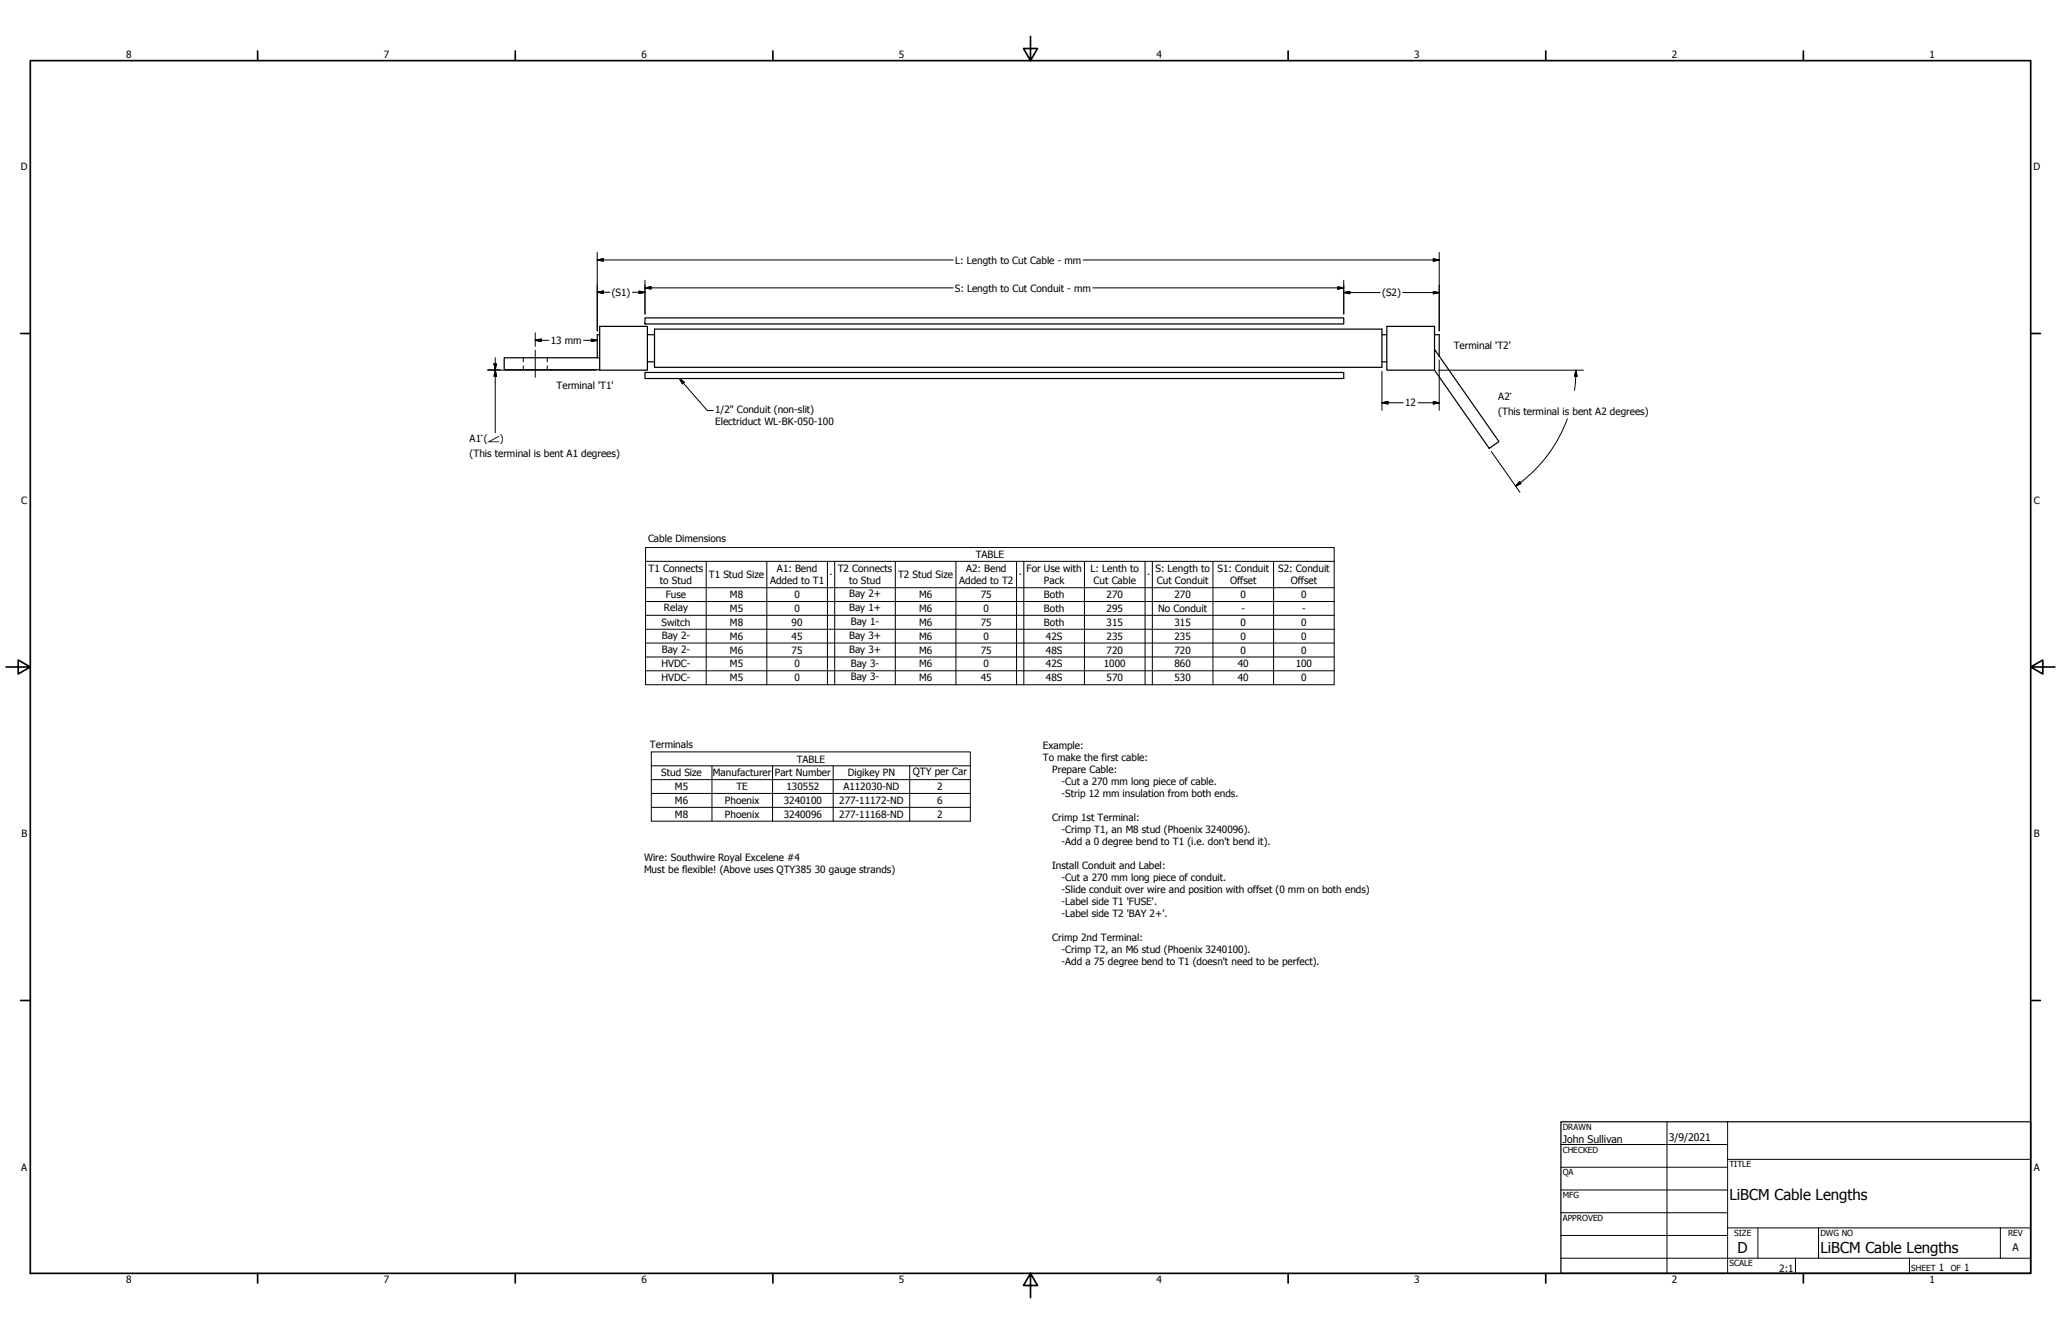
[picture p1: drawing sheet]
<svg xmlns="http://www.w3.org/2000/svg" width="864mm" height="559mm" viewBox="0 0 864 559" stroke-linecap="round" stroke-linejoin="round" font-family="sans-serif">
<defs><g id="words">
<g font-size="6.3">
<text x="724.7" y="502.8">LiBCM Cable Lengths</text>
<text x="728.1" y="524.9">D</text>
<text x="762.8" y="525">LiBCM Cable Lengths</text>
</g>
<g font-size="4.4">
<text x="654.8" y="478.6">John Sullivan</text>
<text x="699.3" y="478">3/9/2021</text>
<text x="843.2" y="524.2">A</text>
</g>
<g font-size="4.2">
<text x="52.8" y="24.4">8</text>
<text x="160.8" y="24.4">7</text>
<text x="268.7" y="24.4">6</text>
<text x="376.7" y="24.4">5</text>
<text x="484.6" y="24.4">4</text>
<text x="592.6" y="24.4">3</text>
<text x="700.5" y="24.4">2</text>
<text x="808.5" y="24.4">1</text>
<text x="8.8" y="71.4">D</text>
<text x="852" y="71.4">D</text>
<text x="400.2" y="110.4">L: Length to Cut Cable - mm</text>
<text x="256.3" y="124">(S1)</text>
<text x="400.1" y="122.1">S: Length to Cut Conduit - mm</text>
<text x="579.2" y="124.1">(S2)</text>
<text x="230.8" y="144.1">13 mm</text>
<text x="609.2" y="146.2">Terminal 'T2'</text>
<text x="233.2" y="162.8">Terminal 'T1'</text>
<text x="627.8" y="167.4">A2°</text>
<text x="299.7" y="173.1">1/2&quot; Conduit (non-slit)</text>
<text x="588.8" y="170.2">12</text>
<text x="627.8" y="173.7">(This terminal is bent A2 degrees)</text>
<text x="299.7" y="178.1">Electriduct WL-BK-050-100</text>
<text x="196.8" y="185.3">A1°(∠)</text>
<text x="196.8" y="191.6">(This terminal is bent A1 degrees)</text>
<text x="8.9" y="211.1">C</text>
<text x="852.2" y="211.1">C</text>
<text x="271.5" y="227.1">Cable Dimensions</text>
<text x="408.9" y="233.7">TABLE</text>
<text x="271.8" y="239.6">T1 Connects</text>
<text x="325.6" y="239.7">A1: Bend</text>
<text x="351" y="239.6">T2 Connects</text>
<text x="404.8" y="239.7">A2: Bend</text>
<text x="430.1" y="239.7">For Use with</text>
<text x="457" y="239.7">L: Lenth to</text>
<text x="484.2" y="239.7">S: Length to</text>
<text x="510.2" y="239.7">S1: Conduit</text>
<text x="535.6" y="239.7">S2: Conduit</text>
<text x="276.5" y="244.7">to Stud</text>
<text x="297.1" y="242.2">T1 Stud Size</text>
<text x="322.7" y="244.7">Added to T1</text>
<text x="347.6" y="240.9">.</text>
<text x="355.8" y="244.7">to Stud</text>
<text x="376.3" y="242.2">T2 Stud Size</text>
<text x="402" y="244.7">Added to T2</text>
<text x="426.8" y="240.9">.</text>
<text x="437.5" y="244.7">Pack</text>
<text x="458.2" y="244.7">Cut Cable</text>
<text x="480.7" y="240.9">.</text>
<text x="484.7" y="244.7">Cut Conduit</text>
<text x="515.4" y="244.7">Offset</text>
<text x="540.8" y="244.7">Offset</text>
<text x="279" y="250.6">Fuse</text>
<text x="305.9" y="250.6">M8</text>
<text x="332.9" y="250.6">0</text>
<text x="355.8" y="250.2">Bay 2+</text>
<text x="385.1" y="250.6">M6</text>
<text x="411" y="250.6">75</text>
<text x="437.5" y="250.6">Both</text>
<text x="463.7" y="250.6">270</text>
<text x="492.1" y="250.6">270</text>
<text x="519.8" y="250.6">0</text>
<text x="545.2" y="250.6">0</text>
<text x="278.2" y="256">Relay</text>
<text x="305.9" y="256.3">M5</text>
<text x="332.9" y="256.4">0</text>
<text x="355.8" y="256">Bay 1+</text>
<text x="385.1" y="256.4">M6</text>
<text x="412.1" y="256.4">0</text>
<text x="437.5" y="256.4">Both</text>
<text x="463.7" y="256.4">295</text>
<text x="485.3" y="256.4">No Conduit</text>
<text x="520.2" y="256.2">-</text>
<text x="545.6" y="256.2">-</text>
<text x="277.2" y="262.3">Switch</text>
<text x="305.9" y="262.2">M8</text>
<text x="331.7" y="262.2">90</text>
<text x="356.6" y="261.8">Bay 1-</text>
<text x="385.1" y="262.2">M6</text>
<text x="411" y="262.2">75</text>
<text x="437.5" y="262.3">Both</text>
<text x="463.7" y="262.2">315</text>
<text x="492.1" y="262.2">315</text>
<text x="519.8" y="262.2">0</text>
<text x="545.2" y="262.2">0</text>
<text x="277.3" y="267.6">Bay 2-</text>
<text x="305.9" y="268">M6</text>
<text x="331.7" y="268">45</text>
<text x="355.8" y="267.6">Bay 3+</text>
<text x="385.1" y="268">M6</text>
<text x="412.1" y="268">0</text>
<text x="438.3" y="268">42S</text>
<text x="463.7" y="268">235</text>
<text x="492.1" y="268">235</text>
<text x="519.8" y="268">0</text>
<text x="545.2" y="268">0</text>
<text x="277.3" y="273.4">Bay 2-</text>
<text x="305.9" y="273.8">M6</text>
<text x="331.7" y="273.7">75</text>
<text x="355.8" y="273.4">Bay 3+</text>
<text x="385.1" y="273.8">M6</text>
<text x="411" y="273.7">75</text>
<text x="438.3" y="273.8">48S</text>
<text x="463.7" y="273.8">720</text>
<text x="492.1" y="273.8">720</text>
<text x="519.8" y="273.8">0</text>
<text x="545.2" y="273.8">0</text>
<text x="277.1" y="279.6">HVDC-</text>
<text x="305.9" y="279.6">M5</text>
<text x="332.9" y="279.6">0</text>
<text x="356.6" y="279.2">Bay 3-</text>
<text x="385.1" y="279.6">M6</text>
<text x="412.1" y="279.6">0</text>
<text x="438.3" y="279.6">42S</text>
<text x="462.5" y="279.6">1000</text>
<text x="492.1" y="279.6">860</text>
<text x="518.7" y="279.6">40</text>
<text x="542.9" y="279.6">100</text>
<text x="277.1" y="285.4">HVDC-</text>
<text x="305.9" y="285.4">M5</text>
<text x="332.9" y="285.4">0</text>
<text x="356.6" y="285.1">Bay 3-</text>
<text x="385.1" y="285.4">M6</text>
<text x="411" y="285.4">45</text>
<text x="438.3" y="285.4">48S</text>
<text x="463.7" y="285.4">570</text>
<text x="492.1" y="285.4">530</text>
<text x="518.7" y="285.4">40</text>
<text x="545.2" y="285.4">0</text>
<text x="272.4" y="313.2">Terminals</text>
<text x="437" y="313.9">Example:</text>
<text x="333.8" y="319.4">TABLE</text>
<text x="437" y="319">To make the first cable:</text>
<text x="440.9" y="324">Prepare Cable:</text>
<text x="277.1" y="325.2">Stud Size</text>
<text x="298.7" y="325.2">Manufacturer</text>
<text x="324.7" y="325.2">Part Number</text>
<text x="355.2" y="324.9">Digikey PN</text>
<text x="382.5" y="324.8">QTY per Car</text>
<text x="444.8" y="329">-Cut a 270 mm long piece of cable.</text>
<text x="282.8" y="331">M5</text>
<text x="308.6" y="331">TE</text>
<text x="329.6" y="331">130552</text>
<text x="353.4" y="331">A112030-ND</text>
<text x="392.7" y="331">2</text>
<text x="444.8" y="334">-Strip 12 mm insulation from both ends.</text>
<text x="282.8" y="336.8">M6</text>
<text x="303.7" y="336.9">Phoenix</text>
<text x="328.4" y="336.8">3240100</text>
<text x="351.7" y="336.9">277-11172-ND</text>
<text x="392.7" y="336.8">6</text>
<text x="282.8" y="342.6">M8</text>
<text x="303.7" y="342.6">Phoenix</text>
<text x="328.4" y="342.6">3240096</text>
<text x="351.7" y="342.6">277-11168-ND</text>
<text x="392.7" y="342.6">2</text>
<text x="440.9" y="344">Crimp 1st Terminal:</text>
<text x="9" y="350.8">B</text>
<text x="444.8" y="349.1">-Crimp T1, an M8 stud (Phoenix 3240096).</text>
<text x="852.2" y="350.8">B</text>
<text x="444.8" y="354.1">-Add a 0 degree bend to T1 (i.e. don't bend it).</text>
<text x="269.9" y="360.7">Wire: Southwire Royal Excelene #4</text>
<text x="269.9" y="365.7">Must be flexible! (Above uses QTY385</text>
<text x="341.4" y="365.7">30 gauge strands)</text>
<text x="440.9" y="364.1">Install Conduit and Label:</text>
<text x="444.8" y="369.1">-Cut a 270 mm long piece of conduit.</text>
<text x="444.8" y="374.1">-Slide conduit over wire and position with offset (0 mm on both ends)</text>
<text x="444.8" y="379.2">-Label side T1 'FUSE'.</text>
<text x="444.8" y="384.2">-Label side T2 'BAY 2+'.</text>
<text x="440.9" y="394.3">Crimp 2nd Terminal:</text>
<text x="444.8" y="399.3">-Crimp T2, an M6 stud (Phoenix 3240100).</text>
<text x="444.8" y="404.3">-Add a 75 degree bend to T1 (doesn't need to be perfect).</text>
<text x="8.9" y="490.5">A</text>
<text x="852.2" y="490.5">A</text>
<text x="745.6" y="532.6">2:1</text>
<text x="812.4" y="532.6">1</text>
<text x="823" y="532.6">1</text>
<text x="52.8" y="537.5">8</text>
<text x="160.8" y="537.5">7</text>
<text x="268.7" y="537.5">6</text>
<text x="376.7" y="537.5">5</text>
<text x="484.6" y="537.5">4</text>
<text x="592.6" y="537.5">3</text>
<text x="700.5" y="537.5">2</text>
<text x="808.5" y="537.5">1</text>
</g>
<g font-size="3.5">
<text x="654.8" y="473.2">DRAWN</text>
<text x="654.8" y="482.8">CHECKED</text>
<text x="724.7" y="488.9">TITLE</text>
<text x="654.8" y="492.3">QA</text>
<text x="654.8" y="501.8">MFG</text>
<text x="654.8" y="511.4">APPROVED</text>
<text x="726.7" y="517.7">SIZE</text>
<text x="762.8" y="517.7">DWG NO</text>
<text x="841.4" y="517.7">REV</text>
<text x="724.7" y="530.4">SCALE</text>
<text x="800.9" y="532.6">SHEET</text>
<text x="817.4" y="532.6">OF</text>
</g>
</g></defs>
<!-- layer: Visible (ANSI) -->
<g fill="none" stroke="#000" stroke-width=".51">
<path d="M270.3 133.2h292.8v2.5h-292.8zM274.3 137.9h304.8v16h-304.8zM211.3 149.9h40v-13.2h20v18.4l-60-.2zM251.3 140.2h-1v9.7M251.3 149.9v5M270.3 156h292.8v2.6h-292.8zM271.3 140.2h3M271.3 151.6h3M579.1 140.2h2M579.1 151.6h2M601.1 146.4l27 38.6-4.1 2.8-22.9-32.7zM601.1 146.4v-9.7h-20v18.4h20"/>
<path d="M601.1 140.2h2v9"/>
</g>
<!-- layer: Hidden (ANSI) -->
<path d="M219.3 149.9v1.7M219.3 153.2v1.7M229.3 149.9v1.7M229.3 153.2v1.7" fill="none" stroke="#000" stroke-width=".42"/>
<!-- layer: Border (ANSI) -->
<g fill="none" stroke="#000" stroke-width=".7">
<path d="M431.8 15.2v10.2l-2.9-5.1h5.8l-2.9 5.1M12.7 25.4h838.2v508h-838.2zM107.9 21.3v4.1M215.9 21.3v4.1M323.8 21.3v4.1M539.8 21.3v4.1M647.7 21.3v4.1M755.6 21.3v4.1M8.6 139.7h4.1M850.9 139.7h4.1M2.5 279.4h10.2l-5.1-2.9v5.8l5.1-2.9M850.9 279.4l5.1 2.9v-5.8l-5.1 2.9h10.2"/>
<path d="M8.6 419.1h4.1M850.9 419.1h4.1M107.9 533.4v4.1M215.9 533.4v4.1M323.8 533.4v4.1M431.8 533.4l2.9 5.1h-5.8l2.9-5.1v10.2M539.8 533.4v4.1M647.7 533.4v4.1M755.6 533.4v4.1"/>
</g>
<!-- layer: Title (ANSI) -->
<g fill="none" stroke="#000" stroke-width=".42">
<path d="M654 479.4h69.9M698.5 469.9v63.5M723.9 469.9v63.5M654 488.9h69.9M654 498.5h69.9M723.9 485.6h127M654 508h69.9M654 517.5h69.9M723.9 514.3h127M736.6 514.3v12.7M762 514.3v12.7M838.2 514.3v12.7"/>
<path d="M654 527h196.9M752.3 527v6.4M800.1 527v6.4"/>
</g>
<path d="M654 469.9h196.9v63.5h-196.9z" fill="none" stroke="#000" stroke-width=".51"/>
<!-- layer: Dimension (ANSI) -->
<g fill="none" stroke="#000" stroke-width=".42">
<path d="M250.3 108.9l2.5-.5v1zM250.3 108.9h149.2M250.3 105.7v32.9M270.3 117.4v14.2M453.9 108.9h149.2M563.1 117.4v14.2M600.6 108.4l2.5 .5-2.5 .5zM603.1 105.7v32.9M224.3 139.4v5.7M250.3 122.4l2.5-.5v1zM250.3 122.4h5.2M265 122.4h5.3"/>
<path d="M267.8 121.9l2.5 .5-2.5 .5zM270.3 120.6l2.5-.5v1zM270.3 120.6h129.1M457.9 120.6h105.2M560.6 120.1l2.5 .5-2.5 .5zM563.1 122.6l2.5-.5v1zM563.1 122.6h15.3M587.8 122.6h15.3M600.6 122.1l2.5 .5-2.5 .5zM204.3 155.1h19.9M204.3 154.9h5.4M207 152.4h1l-.5 2.5z"/>
<path d="M207.5 155.1l.5 2.5h-1zM207.5 149.9v5M207.5 155.1v26.2M224.3 142.6l2.5-.6v1.1zM224.3 142.6h5.7M224.3 155.1h25.4M244.5 142.6h5.8M247.8 142l2.5 .6-2.5 .5zM579.1 155.5v16.4M602.7 155.1h60.8M603.1 150.8v21.1M660.3 155.1l.5 2.5h-1z"/>
<path d="M660.3 155.1l-.6 8.4M579.1 168.7l2.5-.5v1zM579.1 168.7h8.9M594.2 168.7h8.9M600.6 168.2l2.5 .5-2.5 .5zM656.8 175.4a59.3 59.3 0 0 1-19.7 26.8M624.9 189.2l12 17M636.8 201.7l.5 .9-2.2 1zM637.1 202.1l-2 1.5"/>
</g>
<g fill="#000" stroke="#000" stroke-width=".42">
<path d="M250.3 108.9l2.5-.5zM250.3 108.9l2.5-.5v1zM600.6 109.4l2.5-.5zM600.6 108.4l2.5 .5-2.5 .5zM250.3 122.4l2.5-.5zM250.3 122.4l2.5-.5v1zM267.8 122.9l2.5-.5zM267.8 121.9l2.5 .5-2.5 .5zM270.3 120.6l2.5-.5zM270.3 120.6l2.5-.5v1zM560.6 121.1l2.5-.5zM560.6 120.1l2.5 .5-2.5 .5z"/>
<path d="M563.1 122.6l2.5-.5zM563.1 122.6l2.5-.5v1zM600.6 123.1l2.5-.5zM600.6 122.1l2.5 .5-2.5 .5zM207 152.4l.5 2.5zM207 152.4h1l-.5 2.5zM207.5 155.1l.5 2.5zM207.5 155.1l.5 2.5h-1zM224.3 142.6l2.5-.6zM224.3 142.6l2.5-.6v1.1zM247.8 143.1l2.5-.5zM247.8 142l2.5 .6-2.5 .5z"/>
<path d="M660.3 155.1l.5 2.5zM660.3 155.1l.5 2.5h-1zM579.1 168.7l2.5-.5zM579.1 168.7l2.5-.5v1zM600.6 169.2l2.5-.5zM600.6 168.2l2.5 .5-2.5 .5zM636.8 201.7l-1.7 1.9zM636.8 201.7l.5 .9-2.2 1z"/>
</g>
<!-- layer: Symbol (ANSI) -->
<g fill="none" stroke="#000" stroke-width=".42">
<path d="M284.7 158.6l2 1.5-.8 .7zM284.7 158.6l11.7 13.4h2.4M270.5 235.1v-5.7h288.6v5.7M295.9 235.1v51.7M321.3 235.1v51.7M346.7 235.1v51.7M349.8 235.1v51.7M375.2 235.1v51.7M400.6 235.1v51.7M426 235.1v51.7M429 235.1v51.7M454.4 235.1v51.7"/>
<path d="M479.8 235.1v51.7M482.9 235.1v51.7M508.3 235.1v51.7M533.7 235.1v51.7M559.1 235.1h-288.6v11.1M559.1 235.1v51.7h-288.6v-40.6M270.5 246.2h288.6M270.5 252h288.6M270.5 257.7h288.6M270.5 263.6h288.6M270.5 269.4h288.6M270.5 275.2h288.6"/>
<path d="M270.5 281h288.6M272.9 320.8v-5.8h133.7v5.8M272.9 326.6h133.7M272.9 332.4h133.7M272.9 338.2h133.7M298.3 320.8v23.2M323.7 320.8v23.2M349.1 320.8v23.2M381.2 320.8v23.2M406.6 320.8h-133.7v5.8M406.6 320.8v23.2h-133.7v-17.4"/>
</g>
<path d="M284.7 158.6l2 1.5zM284.7 158.6l2 1.5-.8 .7z" fill="#000" stroke="#000" stroke-width=".42"/>
<!-- layer: Centerline (ANSI) -->
<path d="M224.3 146.7v11.4" fill="none" stroke="#000" stroke-width=".42"/>
<use href="#words"/>
</svg>
